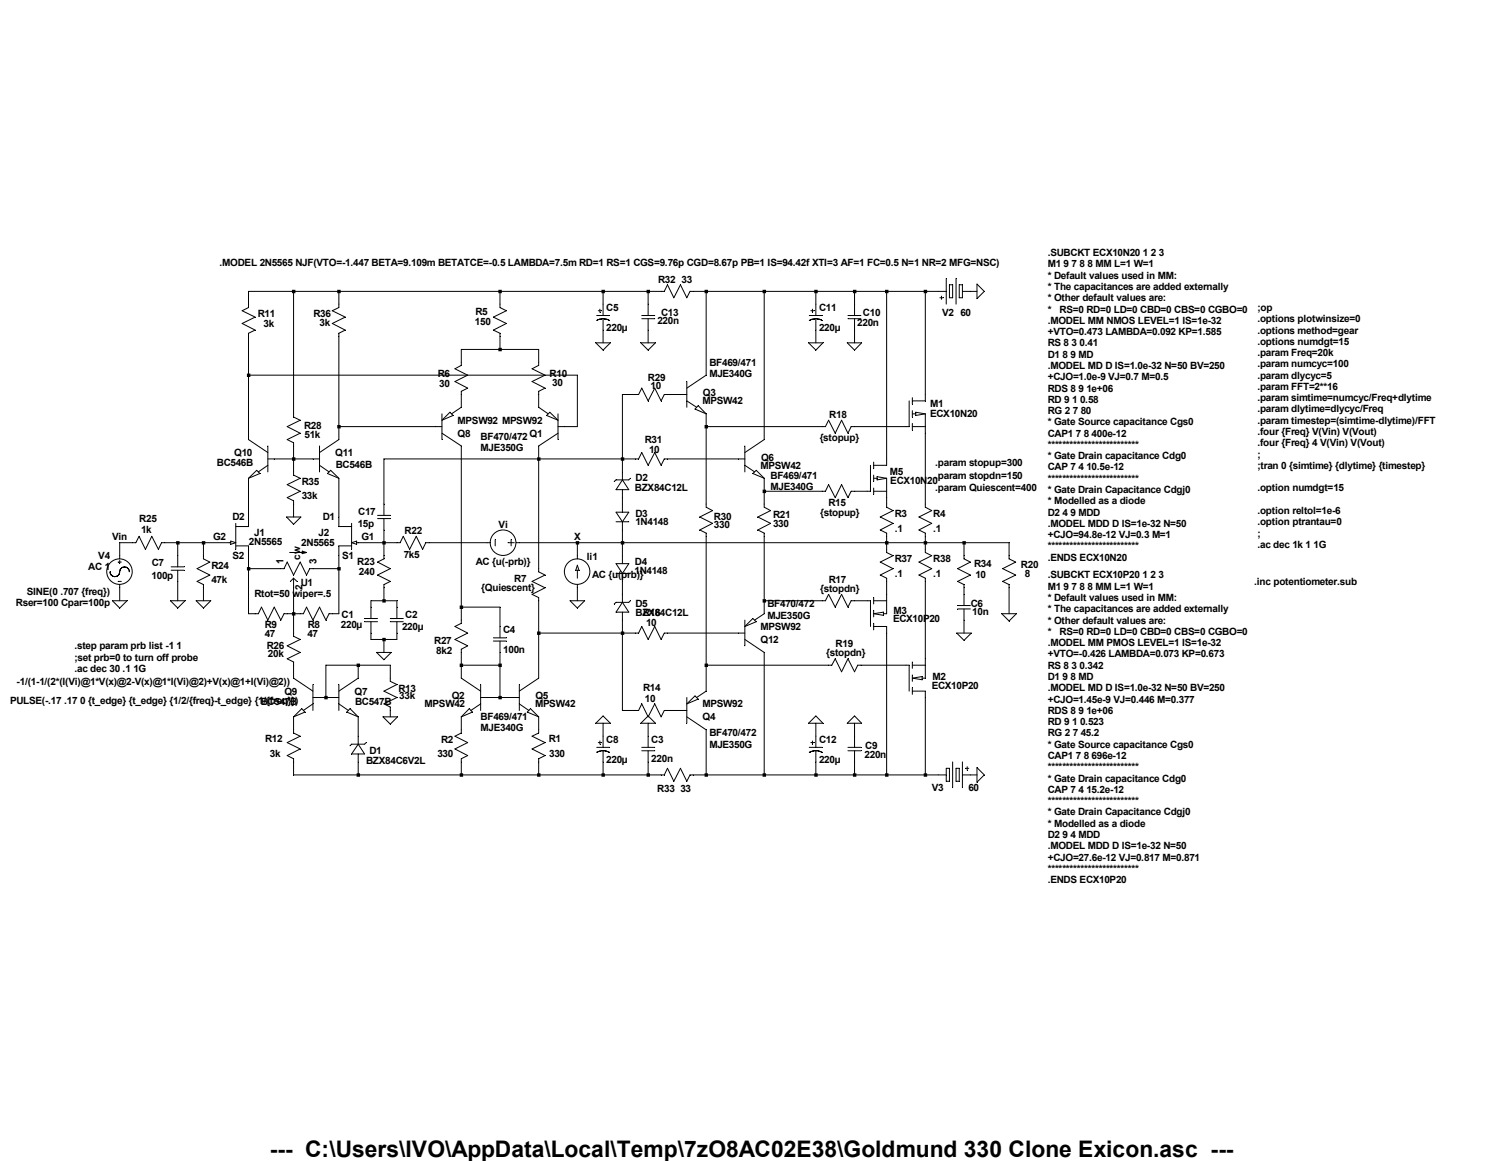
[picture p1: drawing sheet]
<svg xmlns="http://www.w3.org/2000/svg" width="279mm" height="216mm" viewBox="0 0 279 216" stroke-linecap="round" stroke-linejoin="round" font-family="sans-serif">
<defs><g id="words">
<text font-size="4.2" x="50.2" y="215.2">--- C:\Users\IVO\AppData\Local\Temp\7zO8AC02E38\Goldmund 330 Clone Exicon.asc ---</text>
<g font-size="1.9">
<text x="194.9" y="47.6">.SUBCKT ECX10N20 1 2 3</text>
<text x="40.9" y="49.4">.MODEL 2N5565 NJF(VTO=-1.447 BETA=9.109m BETATCE=-0.5 LAMBDA=7.5m RD=1 RS=1 CGS=9.76p CGD=8.67p PB=1 IS=94.42f XTI=3 AF=1 FC=0.5 N=1 NR=2 MFG=NSC)</text>
<text x="122.4" y="52.5">R32</text>
<text x="126.8" y="52.6">33</text>
<text x="194.9" y="49.7">M1 9 7 8 8 MM L=1 W=1</text>
<text x="194.9" y="51.8">* Default values used in MM:</text>
<text x="194.9" y="53.9">* The capacitances are added externally</text>
<text x="48" y="58.9">R11</text>
<text x="58.3" y="59">R36</text>
<text x="88.4" y="58.6">R5</text>
<text x="112.8" y="57.8">C5</text>
<text x="123" y="58.8">C13</text>
<text x="152.4" y="57.8">C11</text>
<text x="160.5" y="58.8">C10</text>
<text x="175.3" y="58.8">V2 60</text>
<text x="194.9" y="56">* Other default values are:</text>
<text x="194.9" y="58.1">*</text>
<text x="197.1" y="58.1">RS=0 RD=0 LD=0 CBD=0 CBS=0 CGBO=0</text>
<text x="233.9" y="57.8">;op</text>
<text x="233.9" y="59.9">.options plotwinsize=0</text>
<text x="49" y="60.9">3k</text>
<text x="59.4" y="60.7">3k</text>
<text x="88.3" y="60.4">150</text>
<text x="112.8" y="61.5">220µ</text>
<text x="122.3" y="60.3">220n</text>
<text x="152.4" y="61.5">220µ</text>
<text x="159.5" y="60.7">220n</text>
<text x="194.9" y="60.2">.MODEL MM NMOS LEVEL=1 IS=1e-32</text>
<text x="194.9" y="62.3">+VTO=0.473 LAMBDA=0.092 KP=1.585</text>
<text x="194.9" y="64.4">RS 8 3 0.41</text>
<text x="233.9" y="62">.options method=gear</text>
<text x="233.9" y="64.1">.options numdgt=15</text>
<text x="81.4" y="70.1">R6</text>
<text x="81.7" y="71.9">30</text>
<text x="102.2" y="70.1">R10</text>
<text x="102.7" y="71.8">30</text>
<text x="120.5" y="70.8">R29</text>
<text x="132" y="68">BF469/471</text>
<text x="132" y="70.1">MJE340G</text>
<text x="194.9" y="66.5">D1 8 9 MD</text>
<text x="194.9" y="68.6">.MODEL MD D IS=1.0e-32 N=50 BV=250</text>
<text x="194.9" y="70.7">+CJO=1.0e-9 VJ=0.7 M=0.5</text>
<text x="233.9" y="66.2">.param Freq=20k</text>
<text x="233.9" y="68.3">.param numcyc=100</text>
<text x="233.9" y="70.4">.param dlycyc=5</text>
<text x="121" y="72.4">10</text>
<text x="130.7" y="75.2">MPSW42</text>
<text x="130.8" y="73.7">Q3</text>
<text x="154.3" y="77.7">R18</text>
<text x="173" y="75.8">M1</text>
<text x="173" y="77.6">ECX10N20</text>
<text x="194.9" y="72.8">RDS 8 9 1e+06</text>
<text x="194.9" y="74.9">RD 9 1 0.58</text>
<text x="194.9" y="77">RG 2 7 80</text>
<text x="233.9" y="72.5">.param FFT=2**16</text>
<text x="233.9" y="74.6">.param simtime=numcyc/Freq+dlytime</text>
<text x="233.9" y="76.7">.param dlytime=dlycyc/Freq</text>
<text x="56.6" y="79.8">R28</text>
<text x="56.6" y="81.5">51k</text>
<text x="85.1" y="81.2">Q8</text>
<text x="85.1" y="78.8">MPSW92 MPSW92</text>
<text x="89.4" y="81.8">BF470/472</text>
<text x="89.4" y="83.9">MJE350G</text>
<text x="98.5" y="81.2">Q1</text>
<text x="119.9" y="82.3">R31</text>
<text x="152.5" y="82">{stopup}</text>
<text x="194.9" y="79.1">* Gate Source capacitance Cgs0</text>
<text x="194.9" y="81.2">CAP1 7 8 400e-12</text>
<text x="194.9" y="83.3">*************************</text>
<text x="233.9" y="78.8">.param timestep=(simtime-dlytime)/FFT</text>
<text x="233.9" y="80.9">.four {Freq} V(Vin) V(Vout)</text>
<text x="233.9" y="83">.four {Freq} 4 V(Vin) V(Vout)</text>
<text x="40.3" y="86.7">BC546B</text>
<text x="43.6" y="84.8">Q10</text>
<text x="62.4" y="84.8">Q11</text>
<text x="62.4" y="87">BC546B</text>
<text x="118.2" y="89.5">D2</text>
<text x="120.7" y="84.2">10</text>
<text x="141.5" y="87.2">MPSW42</text>
<text x="141.6" y="85.7">Q6</text>
<text x="143.3" y="89">BF469/471</text>
<text x="165.5" y="88.4">M5</text>
<text x="173.9" y="86.6">.param stopup=300</text>
<text x="173.9" y="89">.param stopdn=150</text>
<text x="194.9" y="85.4">* Gate Drain capacitance Cdg0</text>
<text x="194.9" y="87.5">CAP 7 4 10.5e-12</text>
<text x="194.9" y="89.6">*************************</text>
<text x="233.9" y="85.1">;</text>
<text x="233.9" y="87.2">;tran 0 {simtime} {dlytime} {timestep}</text>
<text x="56.1" y="90.2">R35</text>
<text x="56.1" y="92.9">33k</text>
<text x="66.6" y="95.7">C17</text>
<text x="118.1" y="91.2">BZX84C12L</text>
<text x="143.3" y="91.1">MJE340G</text>
<text x="152.6" y="95.9">{stopup}</text>
<text x="154.1" y="94.1">R15</text>
<text x="165.6" y="90.1">ECX10N20</text>
<text x="173.9" y="91.4">.param Quiescent=400</text>
<text x="194.9" y="91.7">* Gate Drain Capacitance Cdgj0</text>
<text x="194.9" y="93.8">* Modelled as a diode</text>
<text x="194.9" y="95.9">D2 4 9 MDD</text>
<text x="233.9" y="91.4">.option numdgt=15</text>
<text x="233.9" y="95.6">.option reltol=1e-6</text>
<text x="20.9" y="100.5">Vin</text>
<text x="25.9" y="97">R25</text>
<text x="26.2" y="99.1">1k</text>
<text x="39.6" y="100.4">G2</text>
<text x="43.2" y="96.8">D2</text>
<text x="46.3" y="101.4">2N5565</text>
<text x="47.3" y="99.7">J1</text>
<text x="56" y="101.5">2N5565</text>
<text x="59.3" y="99.6">J2</text>
<text x="60" y="96.8">D1</text>
<text x="66.5" y="98">15p</text>
<text x="67.2" y="100.4">G1</text>
<text x="75.3" y="99.2">R22</text>
<text x="92.8" y="98.1">Vi</text>
<text x="106.8" y="100.5">X</text>
<text x="118.2" y="96.1">D3</text>
<text x="118.2" y="97.6">1N4148</text>
<text x="132.8" y="96.7">R30</text>
<text x="132.8" y="98.3">330</text>
<text x="143.8" y="96.3">R21</text>
<text x="143.8" y="98">330</text>
<text x="166.5" y="96.2">R3</text>
<text x="166.5" y="98.9">.1</text>
<text x="173.6" y="96.2">R4</text>
<text x="173.6" y="98.9">.1</text>
<text x="194.9" y="98">.MODEL MDD D IS=1e-32 N=50</text>
<text x="194.9" y="100.1">+CJO=94.8e-12 VJ=0.3 M=1</text>
<text x="233.9" y="97.7">.option ptrantau=0</text>
<text x="233.9" y="99.8">;</text>
<text x="233.9" y="101.9">.ac dec 1k 1 1G</text>
<text x="16.4" y="106">AC 1</text>
<text x="18.3" y="104">V4</text>
<text x="28.2" y="107.7">100p</text>
<text x="28.2" y="105.3">C7</text>
<text x="39.3" y="105.7">R24</text>
<text x="43.2" y="104">S2</text>
<text x="52.7" y="104.9" transform="rotate(-90 52.7 104.9)">1</text>
<text x="55.8" y="104.1" transform="rotate(-90 55.8 104.1)">cw</text>
<text x="58.9" y="104.9" transform="rotate(-90 58.9 104.9)">3</text>
<text x="63.6" y="104">S1</text>
<text x="66.5" y="105.1">R23</text>
<text x="66.8" y="107">240</text>
<text x="75.1" y="103.8">7k5</text>
<text x="88.5" y="105">AC {u(-prb)}</text>
<text x="109.2" y="104.2">Ii1</text>
<text x="110.2" y="107.5">AC {u(prb)}</text>
<text x="118" y="106.7">1N4148</text>
<text x="118.1" y="105.1">D4</text>
<text x="166.5" y="104.6">R37</text>
<text x="166.5" y="107.3">.1</text>
<text x="173.6" y="104.6">R38</text>
<text x="173.6" y="107.3">.1</text>
<text x="181.2" y="105.5">R34</text>
<text x="181.4" y="107.5">10</text>
<text x="189.9" y="105.6">R20</text>
<text x="190.6" y="107.4">8</text>
<text x="194.9" y="102.2">*************************</text>
<text x="194.9" y="104.3">.ENDS ECX10N20</text>
<text x="194.9" y="107.6">.SUBCKT ECX10P20 1 2 3</text>
<text x="3" y="112.6">Rser=100 Cpar=100p</text>
<text x="5" y="110.6">SINE(0 .707 {freq})</text>
<text x="39.3" y="108.5">47k</text>
<text x="47.3" y="111">Rtot=50 wiper=.5</text>
<text x="56" y="109">U1</text>
<text x="56.3" y="109.7" transform="rotate(-90 56.3 109.7)">2</text>
<text x="89.5" y="109.8">{Quiescent}</text>
<text x="95.7" y="108.2">R7</text>
<text x="118.2" y="112.9">D5</text>
<text x="142.7" y="112.9">BF470/472</text>
<text x="152.6" y="110.2">{stopdn}</text>
<text x="154.2" y="108.4">R17</text>
<text x="180.6" y="112.9">C6</text>
<text x="194.9" y="109.6">M1 9 7 8 8 MM L=1 W=1</text>
<text x="194.9" y="111.8">* Default values used in MM:</text>
<text x="194.9" y="113.9">* The capacitances are added externally</text>
<text x="233.3" y="108.8">.inc potentiometer.sub</text>
<text x="49.2" y="116.8">R9</text>
<text x="49.2" y="118.5">47</text>
<text x="57.2" y="118.4">47</text>
<text x="57.2" y="116.8">R8</text>
<text x="63.4" y="116.8">220µ</text>
<text x="63.5" y="114.9">C1</text>
<text x="74.8" y="117.1">220µ</text>
<text x="75.4" y="114.9">C2</text>
<text x="80.8" y="119.8">R27</text>
<text x="93.6" y="117.8">C4</text>
<text x="118.2" y="114.6">BZX84C12L</text>
<text x="119.6" y="114.5">R16</text>
<text x="120.2" y="116.4">10</text>
<text x="141.5" y="119.5">Q12</text>
<text x="141.5" y="117.1">MPSW92</text>
<text x="142.7" y="115.1">MJE350G</text>
<text x="166.1" y="115.7">ECX10P20</text>
<text x="166.2" y="114.1">M3</text>
<text x="180.8" y="114.4">10n</text>
<text x="194.9" y="116">* Other default values are:</text>
<text x="194.9" y="118.1">*</text>
<text x="197.1" y="118.1">RS=0 RD=0 LD=0 CBD=0 CBS=0 CGBO=0</text>
<text x="13.8" y="120.7">.step param prb list -1 1</text>
<text x="13.8" y="122.9">;set prb=0 to turn off probe</text>
<text x="13.8" y="124.9">.ac dec 30 .1 1G</text>
<text x="49.6" y="120.7">R26</text>
<text x="49.8" y="122.2">20k</text>
<text x="81.2" y="121.7">8k2</text>
<text x="93.6" y="121.4">100n</text>
<text x="153.7" y="122">{stopdn}</text>
<text x="155.4" y="120.4">R19</text>
<text x="194.9" y="120.1">.MODEL MM PMOS LEVEL=1 IS=1e-32</text>
<text x="194.9" y="122.3">+VTO=-0.426 LAMBDA=0.073 KP=0.673</text>
<text x="194.9" y="124.3">RS 8 3 0.342</text>
<text x="1.9" y="130.9">PULSE(-.17 .17 0 {t_edge} {t_edge} {1/2/{freq}-t_edge} {1/{freq}})</text>
<text x="3.1" y="127.3">-1/(1-1/(2*(I(Vi)@1*V(x)@2-V(x)@1*I(Vi)@2)+V(x)@1+I(Vi)@2))</text>
<text x="48.5" y="131">BC547B</text>
<text x="52.9" y="129.2">Q9</text>
<text x="66" y="129.2">Q7</text>
<text x="66" y="131">BC547B</text>
<text x="74.1" y="128.6">R13</text>
<text x="74.3" y="130">33k</text>
<text x="79" y="131.5">MPSW42</text>
<text x="84" y="130">Q2</text>
<text x="99.5" y="131.5">MPSW42</text>
<text x="99.6" y="130">Q5</text>
<text x="119.6" y="128.5">R14</text>
<text x="120" y="130.5">10</text>
<text x="130.7" y="131.5">MPSW92</text>
<text x="173.3" y="128.2">ECX10P20</text>
<text x="173.5" y="126.5">M2</text>
<text x="194.9" y="126.4">D1 9 8 MD</text>
<text x="194.9" y="128.5">.MODEL MD D IS=1.0e-32 N=50 BV=250</text>
<text x="194.9" y="130.6">+CJO=1.45e-9 VJ=0.446 M=0.377</text>
<text x="49.3" y="138">R12</text>
<text x="89.4" y="133.9">BF469/471</text>
<text x="89.4" y="136">MJE340G</text>
<text x="102.1" y="138">R1</text>
<text x="130.7" y="133.9">Q4</text>
<text x="132" y="136.9">BF470/472</text>
<text x="194.9" y="132.8">RDS 8 9 1e+06</text>
<text x="194.9" y="134.8">RD 9 1 0.523</text>
<text x="194.9" y="136.9">RG 2 7 45.2</text>
<text x="50.2" y="140.8">3k</text>
<text x="68.1" y="142">BZX84C6V2L</text>
<text x="68.7" y="140.3">D1</text>
<text x="81.4" y="140.8">330</text>
<text x="82" y="138.1">R2</text>
<text x="102.2" y="140.8">330</text>
<text x="112.8" y="138.1">C8</text>
<text x="112.8" y="141.8">220µ</text>
<text x="121.2" y="138.1">C3</text>
<text x="121.2" y="141.7">220n</text>
<text x="132" y="139">MJE350G</text>
<text x="152.4" y="138.1">C12</text>
<text x="152.4" y="141.8">220µ</text>
<text x="160.8" y="140.9">220n</text>
<text x="161" y="139.2">C9</text>
<text x="194.9" y="139">* Gate Source capacitance Cgs0</text>
<text x="194.9" y="141.1">CAP1 7 8 696e-12</text>
<text x="194.9" y="143.2">*************************</text>
<text x="122.3" y="147.2">R33</text>
<text x="126.6" y="147.2">33</text>
<text x="173.4" y="147.1">V3</text>
<text x="180.1" y="147.1">60</text>
<text x="194.9" y="145.3">* Gate Drain capacitance Cdg0</text>
<text x="194.9" y="147.4">CAP 7 4 15.2e-12</text>
<text x="194.9" y="149.5">*************************</text>
<text x="194.9" y="151.6">* Gate Drain Capacitance Cdgj0</text>
<text x="194.9" y="153.7">* Modelled as a diode</text>
<text x="194.9" y="155.8">D2 9 4 MDD</text>
<text x="194.9" y="157.9">.MODEL MDD D IS=1e-32 N=50</text>
<text x="194.9" y="160">+CJO=27.6e-12 VJ=0.817 M=0.871</text>
<text x="194.9" y="162.1">*************************</text>
<text x="194.9" y="164.2">.ENDS ECX10P20</text>
</g>
</g></defs>
<g fill="none" stroke="#000" stroke-width=".19">
<path d="M54.6 54.2v23.4l1.2 .5-2.4 1.2 2.4 1.3-2.4 1.1 1.2 .6v6l1.2 .6-2.4 1.2 2.4 1.3-2.4 1.1 1.2 .6v3M63 54.2v3l-1.2 .6 2.4 1.2-2.4 1.2 2.4 1.2-1.2 .6v19.7l-3.6 2.5M93 54.2v3l1.2 .6-2.4 1.2 2.4 1.2-2.4 1.2 1.2 .6v3M111 59.6l.9-.3 1 .1 .5 .2M111 58.7h2.4M111.3 57.8h.6M111.6 57.5v.6M112.2 54.2v4.5M112.2 59.3v4.5M113 59.4h.1M119.4 59.3h2.4M119.4 58.7h2.4"/>
<path d="M120.6 54.2v4.5M120.6 59.3v4.5M131.4 54.2v15.6l-3.6 2.4M142.2 54.2v27.5l-3.6 2.5M150.5 59.6l1-.3 .9 .1 .6 .2M150.5 58.7h2.5M150.8 57.8h.6M151.1 57.5v.6M151.8 54.2v4.5M151.8 59.3v4.5M157.7 59.3h2.4M157.7 58.7h2.4"/>
<path d="M159 54.2v4.5M159 59.3v4.5M164.9 54.2v32.3h-2.4M172.1 54.2v20.3h-2.4M174.8 55.4h.6M175.1 55.1v.6M176 54.2h-47.6l-.6 1.2-1.2-2.4-1.3 2.4-1.1-2.4-.6 1.2h-77.4v3l-1.2 .6 2.5 1.2-2.5 1.2 2.5 1.2-1.3 .6v19.7l3.6 2.5M176 51.8v4.8M176.6 53h.6v2.4h-.6zM177.8 51.8v4.8M178.4 53h.6v2.4h-.6zM179 54.2h2.7"/>
<path d="M181.7 52.8l1.4 1.4-1.4 1.3zM46.2 69.8h61.2v9.5h-3.6M63 79.3h19.2M82.2 78.1l1.5-1.4 .6 .6zM82.2 77v4.7M84 77l1.8-1.3v-2.9l1.2-.6-2.4-1.2 2.4-1.2-2.4-1.2 1.2-.7v-2.9h14.4v2.9l-1.2 .7 2.4 1.2-2.4 1.2 2.4 1.2-1.2 .6v2.9l1.8 1.3M102.3 76.7l1.5 1.4-2.1-.8zM103.8 77v4.7M110.8 63.8h2.7l-1.3 1.3zM119.2 63.8h2.7l-1.3 1.3zM127.8 73.4h-4.2l-.6 1.1-1.2-2.3-1.2 2.3-1.2-2.3-.6 1.2h-3v15.8M127.8 74.5l1.8 1.2"/>
<path d="M127.8 71v4.7M129.9 75.4l1.5 1.6-2.1-.9zM131.4 77v17.3l1.1 .7-2.3 1.1 2.3 1.2-2.3 1.3 1.2 .5v29.4l-1.8 1.2M150.4 63.8h2.7l-1.3 1.3zM157.6 63.8h2.7l-1.3 1.3zM169.1 74.5v4.8h-10.8l-.6 1.3-1.2-2.5-1.1 2.5-1.3-2.5-.6 1.2h-22.1M169.7 79.3h2.4M169.7 74v1.1M169.7 76.4v1.2M169.7 78.7v1.3M169.7 77h.6M170.3 76.7l1.8 .3-1.8 .3z"/>
<path d="M172.1 77v17.3l1.2 .7-2.4 1.1 2.4 1.2-2.4 1.3 1.2 .5v3.6l1.2 .6-2.4 1.2 2.4 1.2-2.4 1.2 1.2 .6v18.6h-.6M43.9 97.3v4.9M46.2 88.9l1.6-1.4 .5 .6zM46.2 88.9v9h-2.3M49.8 86.5l-1.8 1.3M49.8 82.9v4.9M49.8 85.3h9.6M53.3 96.1h2.7l-1.4 1.4zM59.4 86.5l1.8 1.3M59.4 82.9v4.9M60.9 88.1l.6-.6 1.5 1.4zM63 88.9v9h2.4"/>
<path d="M65.4 97.3v4.9M70.2 95.8h2.4M70.2 96.4h2.4M71.4 96.4v7.5l-1.2 .6 2.4 1.2-2.4 1.2 2.4 1.2-1.2 .6v3M82.2 80.6l3.6 2.3v33l-1.2 .6 2.4 1.2-2.4 1.2 2.4 1.2-1.2 .6v5.4l3.6 2.4M103.8 80.6l-3.6 2.3v23.4l1.2 .6-2.4 1.2 2.4 1.2-2.4 1.2 1.2 .6v15l-3.6 2.4M114.6 97h2.4M114.6 95.2h2.4l-1.2 1.8zM115.8 91.1v4.1M115.8 97v7.8M115.8 89.2l1.2 1.9h-2.4zM117.3 88.9l-.3 .3h-2.4l-.3 .3"/>
<path d="M138.6 85.3h-15l-.6 1.2-1.2-2.3-1.2 2.3-1.2-2.3-.6 1.1h-47.4v10.5M138.6 86.5l1.8 1.3M138.6 82.9v4.9M140 88.1l.7-.6 1.5 1.4zM142.2 88.9v5.4l1.1 .7-2.3 1.1 2.3 1.2-2.3 1.3 1.2 .5v15l-1.8 1.2M161.9 86.5v4.9h-3.6l-.6 1.1-1.2-2.4-1.1 2.4-1.3-2.4-.6 1.3h-11.3M162.5 91.4h2.4M162.5 88.9h.7M162.5 85.9v1.3M162.5 88.3v1.2M162.5 90.8v1.1M163.2 88.6l1.7 .3-1.7 .3z"/>
<path d="M164.9 88.9v5.4l1.2 .7-2.4 1.1 2.4 1.2-2.4 1.3 1.2 .5v3.6l1.2 .6-2.4 1.2 2.4 1.2-2.4 1.2 1.2 .6v6.6h-.6M20.4 106.3a.95 .95 0 0 0 1.1 .9 .95 .95 0 0 0 .8-1.2 .89 .89 0 0 1 1-.5 .89 .89 0 0 1 .7 .8M20.9 111.7h2.7l-1.3 1.4zM22 104.5h.6M22 108.1h.6M22.3 104.2v.6M22.3 108.7v3M31.7 111.7h2.7l-1.3 1.4zM31.8 105.4h2.4M31.8 106h2.4M33.1 100.9v4.5M33.1 106v5.7"/>
<path d="M36.5 111.7h2.7l-1.4 1.4zM37.8 100.9v3l1.2 .6-2.3 1.2 2.3 1.2-2.3 1.2 1.1 .6v3M42.9 100.9h-12.8l-.6 1.3-1.3-2.5-1.1 2.5-1.2-2.5-.6 1.2h-3v3M42.9 100.6l1 .3-1 .3zM43.9 101.5h2.3v12.6h1.8l.6-1.2 1.2 2.4 1.2-2.4 1.2 2.4 .6-1.2h3.6l.6-1.2 1.2 2.4 1.2-2.4 1.2 2.4 .6-1.2h1.8v-12.6h2.4M46.2 105.7h6.6l.6-1.2 1.2 2.4 1.2-2.4 1.2 2.4 .6-1.2h5.4M53.9 102.7h3.1M54.6 107.5v10.8l1.2 .6-2.4 1.2 2.4 1.2-2.4 1.2 1.2 .6v3l3.6 2.4M54.6 107.5l.6 .6M54.6 107.5l-.6 .6M56.2 102.5l.8 .2-.8 .3zM65.4 100.9l.9-.3v.6z"/>
<path d="M66.3 100.9h8.1l.6-1.2 1.2 2.5 1.2-2.5 1.2 2.5 .6-1.3h12M67.8 115.6h2.4M67.8 115h2.4M69 115v-3.3h4.8v3.3M69 115.6v3.3h4.8v-3.3M71.4 118.9v2.4M72.6 115.6h2.4M72.6 115h2.4M85.8 112.9h7.2v5.7M91.8 118.6h2.4M91.8 119.2h2.4M92.1 100.3v1.2"/>
<path d="M93 119.2v10.5M94.5 100.9h1.2M95.1 100.3v1.2M96 100.9h91.7v3l1.2 .6-2.4 1.2 2.4 1.2-2.4 1.2 1.2 .6v5.4M100.2 117.7h18.6l.6-1.2 1.2 2.4 1.2-2.4 1.2 2.4 .6-1.2h15M106 111.7h2.8l-1.4 1.4zM107.4 105.1l.3 .9h-.6zM107.4 100.9v3M107.4 106v1.5M107.4 108.7v3M114.6 106.6h2.4M114.6 104.8h2.4l-1.2 1.8z"/>
<path d="M115.8 106.6v5.4M115.8 113.8v18.3h3l.6-1.2 1.2 2.4 1.2-2.4 1.2 2.4 .6-1.2h4.2M115.8 112l1.2 1.8h-2.4zM117.3 111.7l-.3 .3h-2.4l-.3 .3M138.6 118.9l3.6 2.4v22.8M138.6 115.3v4.8M138.6 116.5l1.4-1.5 .7 .6zM142.2 111.7h11.3l.6-1.2 1.3 2.4 1.1-2.4 1.2 2.4 .6-1.2h3.6v4.8M162.5 111.7h2.4M162.5 116.5h2.4v27.6M162.5 111.1v1.2M162.5 113.5v1.2"/>
<path d="M162.5 115.9v1.2M162.5 114.1l1.8-.3v.6zM178 117.7h2.7l-1.4 1.4zM178.1 113.2h2.4M178.1 112.6h2.4M179.3 100.9v3l1.2 .6-2.4 1.2 2.4 1.2-2.4 1.2 1.2 .6v3.9M179.3 113.2v4.5M186.4 114.1h2.7l-1.4 1.4zM54.6 133.3v3l1.2 .6-2.4 1.2 2.4 1.2-2.4 1.2 1.2 .6v3h69l.6-1.2 1.1 2.4 1.3-2.4 1.2 2.4 .6-1.2h47.6M54.6 133.3l1.5-1.5 .6 .6zM58.2 130.9l-1.8 1.2M58.2 127.3v4.8"/>
<path d="M58.2 129.7h4.8M60.6 129.7v-6h12v3l1.2 .6-2.4 1.2 2.4 1.2-2.4 1.2 1.2 .6v1.8M63 127.3v4.8M63 130.9l1.8 1.2M65.1 131.8l1.5 1.5-2.1-.9zM66.6 138.4l1.2 1.8h-2.4zM66.6 123.7v2.4l-3.6 2.4M66.6 133.3v5.1M68.1 138.1l-.3 .3h-2.4l-.3 .3M70.1 121.3h2.7l-1.4 1.4zM71.2 133.3h2.8l-1.4 1.4zM85.8 133.3v3l-1.2 .6 2.4 1.2-2.4 1.2 2.4 1.2-1.2 .6v3"/>
<path d="M85.8 123.7h7.2M87.3 131.8l.6 .6-2.1 .9zM89.4 129.7h7.2M89.4 130.9l-1.8 1.2M89.4 127.3v4.8M96.6 130.9l1.8 1.2M96.6 127.3v4.8M98.7 131.8l1.5 1.5-2.1-.9zM100.2 133.3v3l-1.2 .6 2.4 1.2-2.4 1.2 2.4 1.2-1.2 .6v3M111 139h2.4M111 139.9l.8-.3h.8l.8 .3M111.3 138.1h.6"/>
<path d="M111.6 137.8v.6M112.2 134.5v4.5M112.2 139.6v4.5M112.2 133.1l1.3 1.4h-2.7zM119.4 139h2.4M119.4 139.6h2.4M120.6 134.5v4.5M120.6 139.6v4.5M120.6 133.1l1.3 1.4h-2.7zM127.8 133.3l3.6 2.4v8.4M127.8 129.7v4.8M127.8 130.9l1.5-1.5 .6 .6z"/>
<path d="M131.4 123.7h23.3l.7-1.2 1.1 2.4 1.2-2.4 1.3 2.4 .6-1.2h9.5v4.8M150.4 134.5l1.4-1.4 1.3 1.4zM150.5 139h2.5M150.5 139.9l.8-.3h.8l.9 .3M150.8 138.1h.6M151.1 137.8v.6M151.8 134.5v4.5M151.8 139.6v4.5M152.5 139.7h.1M152.7 139.8h.1M157.7 139h2.4M157.7 139.6h2.4"/>
<path d="M159 134.5v4.5M159 139.6v4.5M159 133.1l1.3 1.4h-2.7zM169.7 123.7h2.4M169.7 128.5h2.4v15.6M169.7 126.1l1.8-.3v.6zM169.7 123.1v1.2M169.7 125.5v1.2M169.7 127.9v1.2M66.6 140.2v3.9M176 142.9h.6v2.4h-.6zM177.2 141.7v4.8"/>
<path d="M177.8 142.9h.6v2.4h-.6zM179 141.7v4.8M179 144.1h2.7M179.6 142.9h.6M179.9 142.6v.6M181.7 142.7l1.4 1.4-1.4 1.4z"/>
<circle cx="22.2" cy="106.3" r="2.37"/>
<circle cx="93.6" cy="100.9" r="2.38"/>
<circle cx="107.4" cy="106.3" r="2.37"/>
</g>
<path d="M32.8 100.6h.6v.7h-.6zM37.5 100.6h.7v.7h-.7zM45.9 69.5h.7v.6h-.7zM45.9 105.5h.7v.6h-.7zM54.3 53.9h.6v.6h-.6zM54.3 85h.6v.7h-.6zM54.3 113.8h.6v.7h-.6zM60.3 129.4h.7v.6h-.7zM62.7 53.9h.7v.6h-.7zM62.7 79h.7v.7h-.7zM62.7 105.5h.7v.6h-.7zM66.3 123.4h.7v.6h-.7zM66.3 143.8h.7v.6h-.7zM71.1 100.6h.7v.7h-.7zM71.1 111.4h.7v.7h-.7zM71.1 118.6h.7v.7h-.7zM85.5 112.6h.6v.6h-.6zM85.5 123.4h.6v.6h-.6zM85.5 143.8h.6v.6h-.6zM92.7 53.9h.6v.6h-.6zM92.7 64.7h.6v.6h-.6zM92.7 123.4h.6v.6h-.6zM92.7 129.4h.6v.6h-.6zM99.9 85h.6v.7h-.6zM99.9 117.4h.6v.7h-.6zM99.9 143.8h.6v.6h-.6zM107.1 100.6h.6v.7h-.6zM111.9 53.9h.6v.6h-.6zM111.9 143.8h.6v.6h-.6zM115.5 85h.6v.7h-.6zM115.5 100.6h.6v.7h-.6zM115.5 117.4h.6v.7h-.6zM120.3 53.9h.6v.6h-.6zM120.3 143.8h.6v.6h-.6zM131.1 53.9h.6v.6h-.6zM131.1 79h.6v.7h-.6zM131.1 123.4h.6v.6h-.6zM131.1 143.8h.6v.6h-.6zM141.9 53.9h.6v.6h-.6zM141.9 91.1h.6v.6h-.6zM141.9 111.4h.6v.7h-.6zM141.9 143.8h.6v.6h-.6zM151.5 53.9h.6v.6h-.6zM151.5 143.8h.6v.6h-.6zM158.7 53.9h.6v.6h-.6zM158.7 143.8h.6v.6h-.6zM164.6 53.9h.7v.6h-.7zM164.6 100.6h.7v.7h-.7zM164.6 143.8h.7v.6h-.7zM171.8 53.9h.7v.6h-.7zM171.8 100.6h.7v.7h-.7zM171.8 143.8h.7v.6h-.7zM179 100.6h.7v.7h-.7z" fill-rule="evenodd" fill="#000"/>
<use href="#words"/>
</svg>
